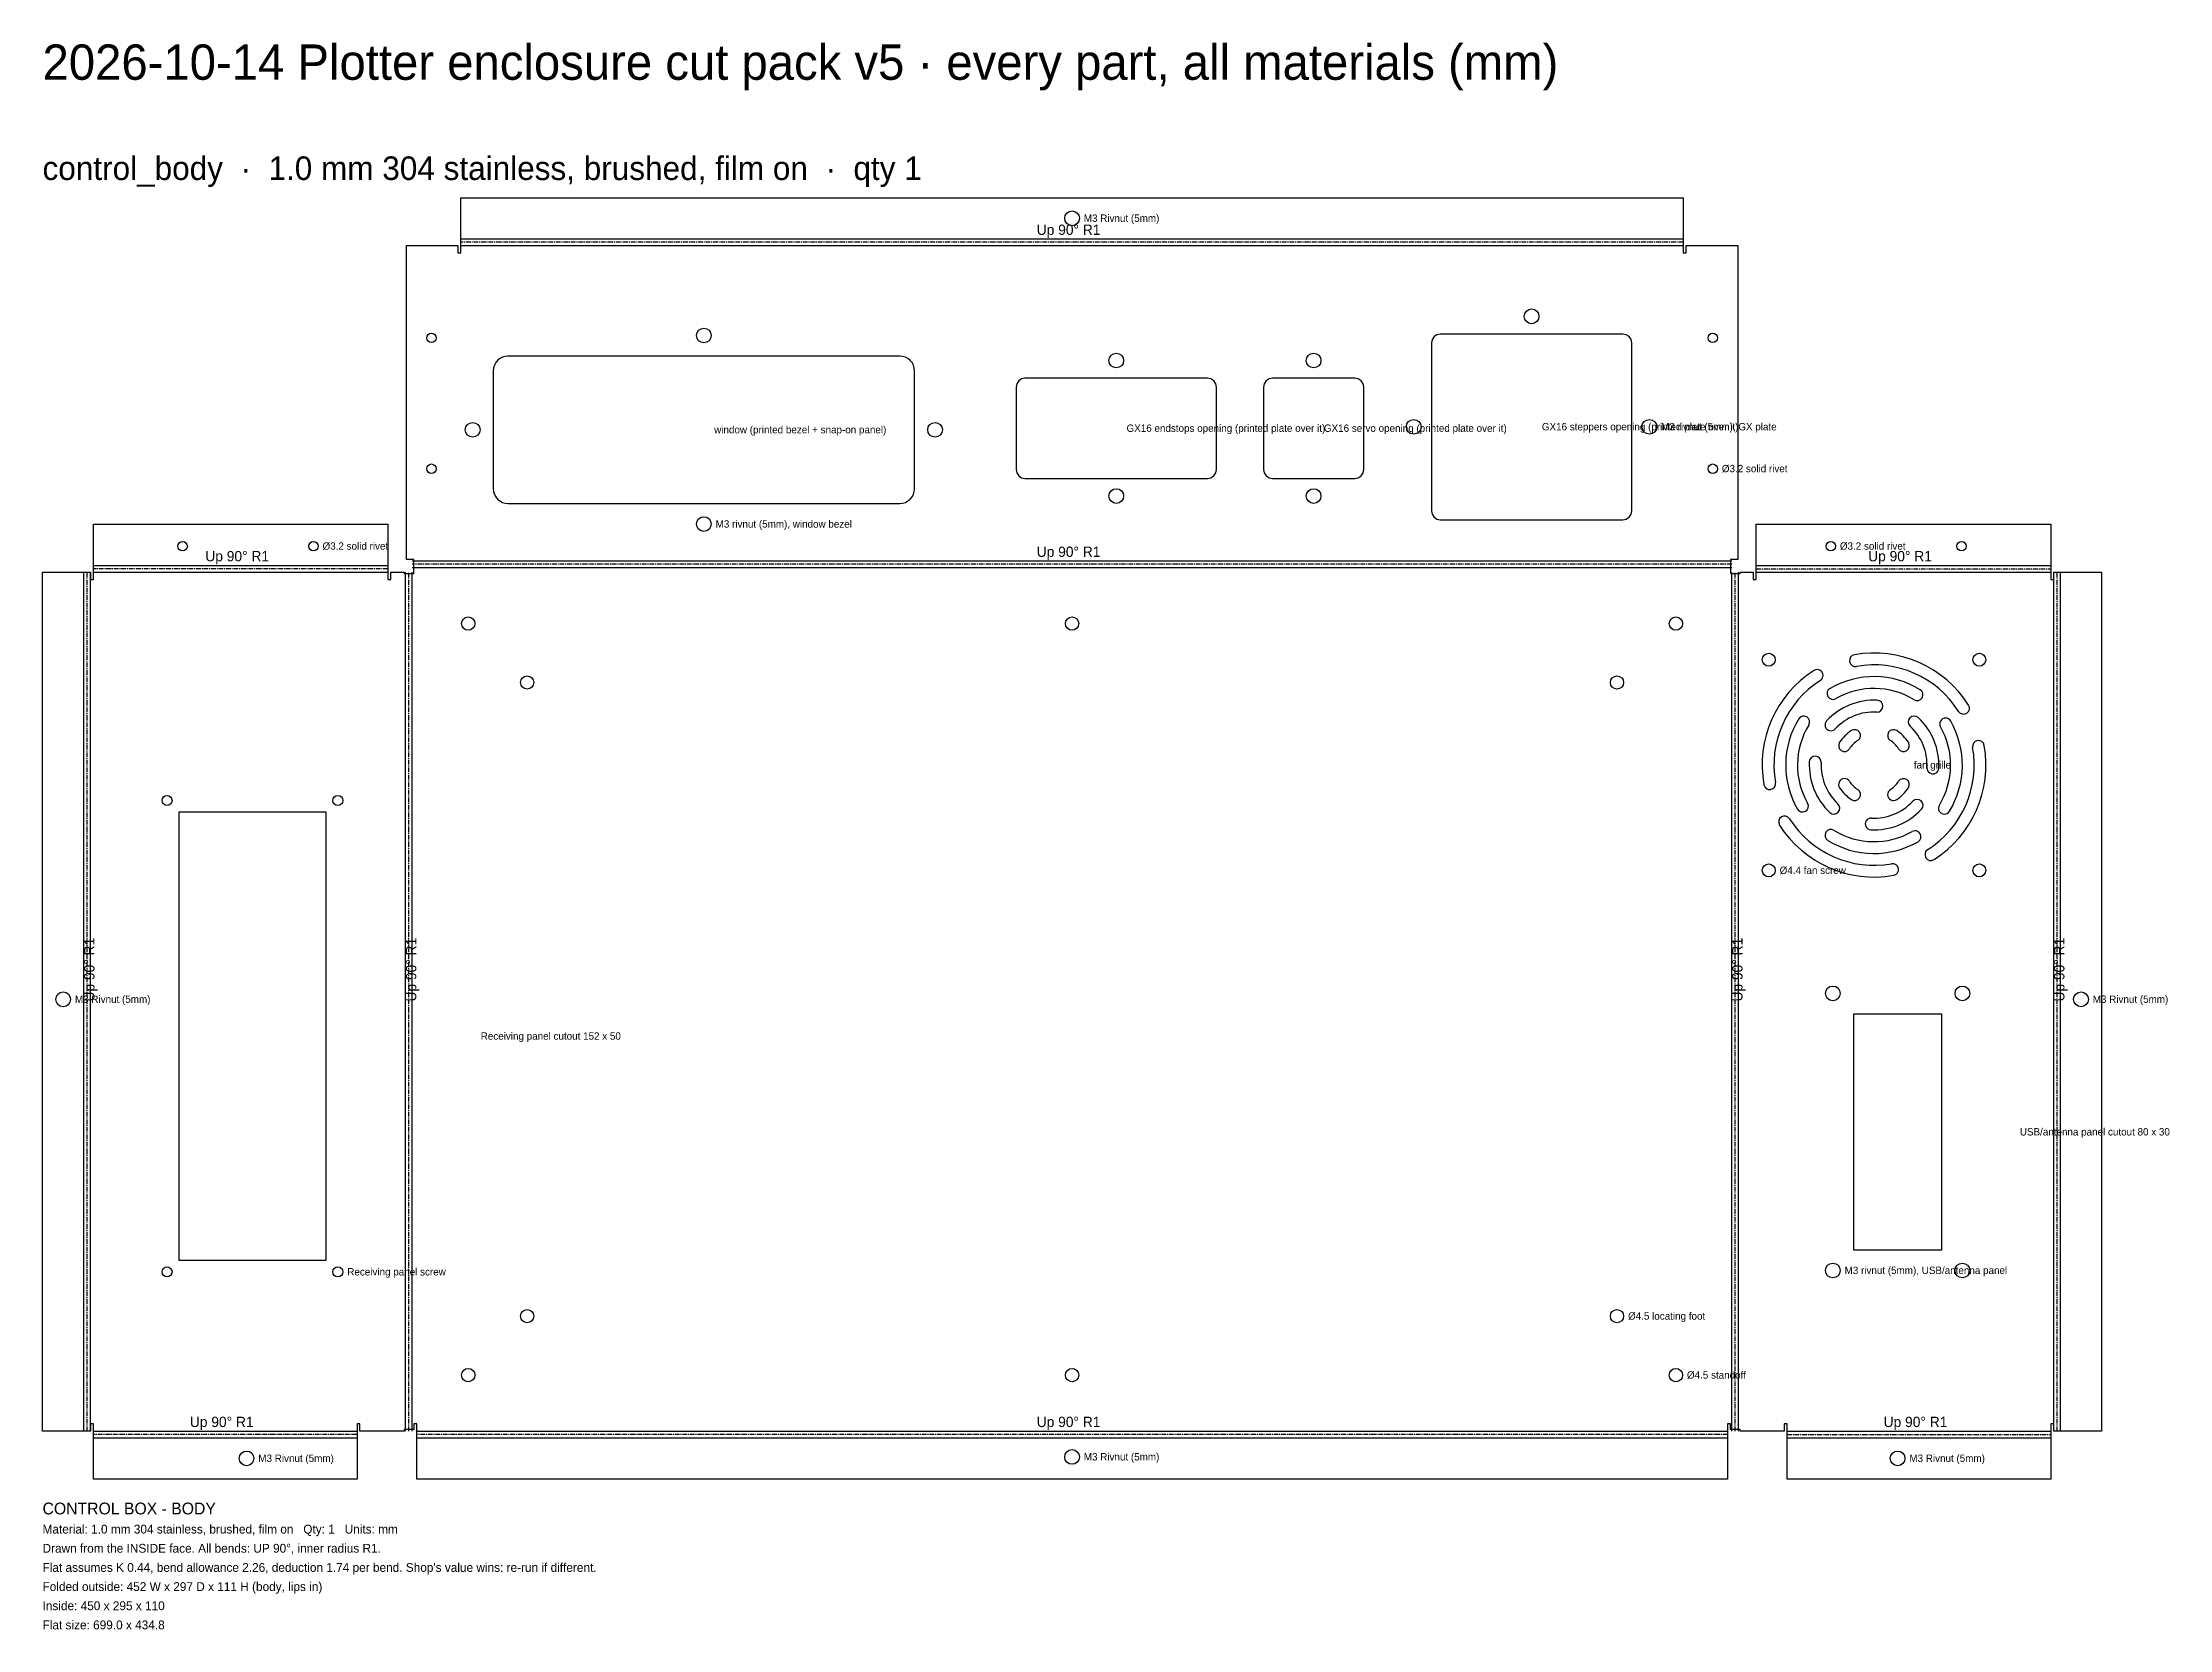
# Model space of a CAD drawing. Header units: millimetres. Extents: x 0 to 1608, y -1843 to 53.
# Drawn here: x 0 to 722, y -486 to 53 of the extents above; entities that cross this region are included whole.
import ezdxf

# ---------------------------------------------------------------- set-up
doc = ezdxf.new("R2010")
doc.units = ezdxf.units.MM
doc.linetypes.add('CENTER2', pattern=[2.541, 1.587, -0.318, 0.318, -0.318])
for name, color, linetype in [('Bend Center', 1, 'CENTER2'), ('Bend Notes', 3, 'CONTINUOUS'), ('Leaders', 5, 'CONTINUOUS'), ('Part Labels', 2, 'Continuous'), ('Title', 7, 'CONTINUOUS'), ('Visible', 7, 'CONTINUOUS'), ('Visible Narrow', 8, 'CONTINUOUS')]:
    doc.layers.add(name, color=color, linetype=linetype)

msp = doc.modelspace()

# ---------------------------------------------------------------- linework, layer by layer
at = {"layer": 'Bend Center'}
for p, q in [((557.02, -15.13), (142.02, -15.13)), ((15.13, -418.52), (15.13, -127.02)), ((117.26, -125.89), (17.26, -125.89)), ((124.39, -418.52), (124.39, -127.02)), ((573.52, -124.39), (125.52, -124.39)), ((574.65, -418.52), (574.65, -127.02)), ((581.79, -125.89), (681.79, -125.89)), ((683.92, -418.52), (683.92, -127.02)), ((106.76, -419.65), (17.26, -419.65)), ((572.02, -419.65), (127.02, -419.65)), ((592.29, -419.65), (681.79, -419.65))]:
    msp.add_line(p, q, dxfattribs=at)
at = {"layer": 'Visible'}
for p, q in [((142.02, -13.5), (142.02, 0)), ((142.02, 0), (557.02, 0)), ((557.02, 0), (557.02, -13.5)), ((142.02, -14), (142.02, -13.5)), ((142.02, -16.26), (142.02, -14)), ((557.02, -13.5), (557.02, -14)), ((557.02, -14), (557.02, -16.26)), ((123.52, -122.76), (123.52, -16.26)), ((123.52, -16.26), (141.02, -16.26)), ((141.02, -16.26), (141.02, -18.76)), ((141.02, -18.76), (142.02, -18.76)), ((142.02, -18.76), (142.02, -16.26)), ((557.02, -16.26), (557.02, -18.76)), ((557.02, -18.76), (558.02, -18.76)), ((558.02, -18.76), (558.02, -16.26)), ((558.02, -16.26), (575.52, -16.26)), ((575.52, -16.26), (575.52, -122.76)), ((471.75, -48.11), (471.52, -49.26)), ((471.52, -49.26), (471.52, -106.26)), ((472.4, -47.14), (471.75, -48.11)), ((473.38, -46.49), (472.4, -47.14)), ((474.52, -46.26), (473.38, -46.49)), ((536.52, -46.26), (474.52, -46.26)), ((537.67, -46.49), (536.52, -46.26)), ((538.65, -47.14), (537.67, -46.49)), ((539.3, -48.11), (538.65, -47.14)), ((539.52, -49.26), (539.3, -48.11)), ((539.52, -106.26), (539.52, -49.26)), ((153.4, -56.85), (153.12, -57.79)), ((153.87, -55.98), (153.4, -56.85)), ((154.49, -55.23), (153.87, -55.98)), ((155.25, -54.6), (154.49, -55.23)), ((156.11, -54.14), (155.25, -54.6)), ((157.05, -53.86), (156.11, -54.14)), ((158.02, -53.76), (157.05, -53.86)), ((291.02, -53.76), (158.02, -53.76)), ((292, -53.86), (291.02, -53.76)), ((292.94, -54.14), (292, -53.86)), ((293.8, -54.6), (292.94, -54.14)), ((294.56, -55.23), (293.8, -54.6)), ((295.18, -55.98), (294.56, -55.23)), ((295.64, -56.85), (295.18, -55.98)), ((295.93, -57.79), (295.64, -56.85)), ((153.12, -57.79), (153.02, -58.76)), ((153.02, -58.76), (153.02, -98.76)), ((296.02, -58.76), (295.93, -57.79)), ((296.02, -98.76), (296.02, -58.76)), ((330.75, -63.11), (330.52, -64.26)), ((330.52, -64.26), (330.52, -92.26)), ((331.4, -62.14), (330.75, -63.11)), ((332.38, -61.49), (331.4, -62.14)), ((333.52, -61.26), (332.38, -61.49)), ((395.52, -61.26), (333.52, -61.26)), ((396.67, -61.49), (395.52, -61.26)), ((397.65, -62.14), (396.67, -61.49)), ((398.3, -63.11), (397.65, -62.14)), ((398.52, -64.26), (398.3, -63.11)), ((398.52, -92.26), (398.52, -64.26)), ((414.75, -63.11), (414.52, -64.26)), ((414.52, -64.26), (414.52, -92.26)), ((415.4, -62.14), (414.75, -63.11)), ((416.38, -61.49), (415.4, -62.14)), ((417.52, -61.26), (416.38, -61.49)), ((445.52, -61.26), (417.52, -61.26)), ((446.67, -61.49), (445.52, -61.26)), ((447.65, -62.14), (446.67, -61.49)), ((448.3, -63.11), (447.65, -62.14)), ((448.52, -64.26), (448.3, -63.11)), ((448.52, -92.26), (448.52, -64.26)), ((330.52, -92.26), (330.75, -93.41)), ((330.75, -93.41), (331.4, -94.38)), ((397.65, -94.38), (398.3, -93.41)), ((398.3, -93.41), (398.52, -92.26)), ((414.52, -92.26), (414.75, -93.41)), ((414.75, -93.41), (415.4, -94.38)), ((447.65, -94.38), (448.3, -93.41)), ((448.3, -93.41), (448.52, -92.26)), ((153.02, -98.76), (153.12, -99.74)), ((153.12, -99.74), (153.4, -100.68)), ((153.4, -100.68), (153.87, -101.54)), ((295.18, -101.54), (295.64, -100.68)), ((295.64, -100.68), (295.93, -99.74)), ((295.93, -99.74), (296.02, -98.76)), ((331.4, -94.38), (332.38, -95.03)), ((332.38, -95.03), (333.52, -95.26)), ((333.52, -95.26), (395.52, -95.26)), ((395.52, -95.26), (396.67, -95.03)), ((396.67, -95.03), (397.65, -94.38)), ((415.4, -94.38), (416.38, -95.03)), ((416.38, -95.03), (417.52, -95.26)), ((417.52, -95.26), (445.52, -95.26)), ((445.52, -95.26), (446.67, -95.03)), ((446.67, -95.03), (447.65, -94.38)), ((153.87, -101.54), (154.49, -102.3)), ((154.49, -102.3), (155.25, -102.92)), ((155.25, -102.92), (156.11, -103.38)), ((156.11, -103.38), (157.05, -103.67)), ((157.05, -103.67), (158.02, -103.76)), ((158.02, -103.76), (291.02, -103.76)), ((291.02, -103.76), (292, -103.67)), ((292, -103.67), (292.94, -103.38)), ((292.94, -103.38), (293.8, -102.92)), ((293.8, -102.92), (294.56, -102.3)), ((294.56, -102.3), (295.18, -101.54)), ((471.52, -106.26), (471.75, -107.41)), ((471.75, -107.41), (472.4, -108.38)), ((538.65, -108.38), (539.3, -107.41)), ((539.3, -107.41), (539.52, -106.26)), ((17.26, -124.26), (17.26, -110.76)), ((17.26, -110.76), (117.26, -110.76)), ((117.26, -110.76), (117.26, -124.26)), ((472.4, -108.38), (473.38, -109.03)), ((473.38, -109.03), (474.52, -109.26)), ((474.52, -109.26), (536.52, -109.26)), ((536.52, -109.26), (537.67, -109.03)), ((537.67, -109.03), (538.65, -108.38)), ((581.79, -124.26), (581.79, -110.76)), ((581.79, -110.76), (681.79, -110.76)), ((681.79, -110.76), (681.79, -124.26)), ((0, -418.52), (0, -127.02)), ((0, -127.02), (14, -127.02)), ((14, -127.02), (16.26, -127.02)), ((16.26, -127.02), (16.26, -129.52)), ((16.26, -129.52), (17.26, -129.52)), ((17.26, -124.76), (17.26, -124.26)), ((17.26, -127.02), (17.26, -124.76)), ((17.26, -129.52), (17.26, -127.02)), ((117.26, -124.26), (117.26, -124.76)), ((117.26, -124.76), (117.26, -127.02)), ((117.26, -127.02), (117.26, -129.52)), ((117.26, -129.52), (118.26, -129.52)), ((118.26, -129.52), (118.26, -127.02)), ((118.26, -127.02), (122.76, -127.02)), ((122.76, -127.02), (122.76, -127.52)), ((122.76, -127.52), (126.02, -127.52)), ((126.02, -122.76), (123.52, -122.76)), ((126.02, -127.52), (126.02, -122.76)), ((575.52, -122.76), (573.02, -122.76)), ((573.02, -122.76), (573.02, -127.52)), ((573.02, -127.52), (576.29, -127.52)), ((576.29, -127.52), (576.29, -127.02)), ((576.29, -127.02), (580.79, -127.02)), ((580.79, -127.02), (580.79, -129.52)), ((580.79, -129.52), (581.79, -129.52)), ((581.79, -124.76), (581.79, -124.26)), ((581.79, -127.02), (581.79, -124.76)), ((581.79, -129.52), (581.79, -127.02)), ((681.79, -124.26), (681.79, -124.76)), ((681.79, -124.76), (681.79, -127.02)), ((681.79, -127.02), (681.79, -129.52)), ((681.79, -129.52), (682.79, -129.52)), ((682.79, -129.52), (682.79, -127.02)), ((682.79, -127.02), (685.05, -127.02)), ((685.05, -127.02), (699.05, -127.02)), ((699.05, -127.02), (699.05, -418.52)), ((96.26, -208.52), (46.26, -208.52)), ((46.26, -208.52), (46.26, -360.52)), ((96.26, -360.52), (96.26, -208.52)), ((644.79, -277.02), (614.79, -277.02)), ((614.79, -277.02), (614.79, -357.02)), ((644.79, -357.02), (644.79, -277.02)), ((46.26, -360.52), (96.26, -360.52)), ((614.79, -357.02), (644.79, -357.02)), ((14, -418.52), (0, -418.52)), ((16.26, -418.52), (14, -418.52)), ((17.26, -416.02), (16.26, -416.02)), ((16.26, -416.02), (16.26, -418.52)), ((17.26, -418.52), (17.26, -416.02)), ((17.26, -420.79), (17.26, -418.52)), ((107.76, -416.02), (106.76, -416.02)), ((106.76, -416.02), (106.76, -418.52)), ((106.76, -418.52), (106.76, -420.79)), ((107.76, -418.52), (107.76, -416.02)), ((122.76, -418.52), (107.76, -418.52)), ((126.02, -418.02), (122.76, -418.02)), ((122.76, -418.02), (122.76, -418.52)), ((127.02, -416.02), (126.02, -416.02)), ((126.02, -416.02), (126.02, -418.02)), ((127.02, -418.52), (127.02, -416.02)), ((127.02, -420.79), (127.02, -418.52)), ((573.02, -416.02), (572.02, -416.02)), ((572.02, -416.02), (572.02, -418.52)), ((572.02, -418.52), (572.02, -420.79)), ((573.02, -418.02), (573.02, -416.02)), ((576.29, -418.02), (573.02, -418.02)), ((576.29, -418.52), (576.29, -418.02)), ((591.29, -418.52), (576.29, -418.52)), ((592.29, -416.02), (591.29, -416.02)), ((591.29, -416.02), (591.29, -418.52)), ((592.29, -418.52), (592.29, -416.02)), ((592.29, -420.79), (592.29, -418.52)), ((682.79, -416.02), (681.79, -416.02)), ((681.79, -416.02), (681.79, -418.52)), ((681.79, -418.52), (681.79, -420.79)), ((682.79, -418.52), (682.79, -416.02)), ((685.05, -418.52), (682.79, -418.52)), ((699.05, -418.52), (685.05, -418.52)), ((17.26, -421.29), (17.26, -420.79)), ((17.26, -434.79), (17.26, -421.29)), ((106.76, -420.79), (106.76, -421.29)), ((106.76, -421.29), (106.76, -434.79)), ((127.02, -421.29), (127.02, -420.79)), ((127.02, -434.79), (127.02, -421.29)), ((572.02, -420.79), (572.02, -421.29)), ((572.02, -421.29), (572.02, -434.79)), ((592.29, -421.29), (592.29, -420.79)), ((592.29, -434.79), (592.29, -421.29)), ((681.79, -420.79), (681.79, -421.29)), ((681.79, -421.29), (681.79, -434.79)), ((106.76, -434.79), (17.26, -434.79)), ((572.02, -434.79), (127.02, -434.79)), ((681.79, -434.79), (592.29, -434.79))]:
    msp.add_line(p, q, dxfattribs=at)
for centre, radius in [((349.52, -7), 2.5), ((505.52, -40.26), 2.5), ((132.02, -47.56), 1.6), ((224.52, -46.76), 2.5), ((567.02, -47.56), 1.6), ((364.52, -55.26), 2.5), ((431.52, -55.26), 2.5), ((146.02, -78.76), 2.5), ((303.02, -78.76), 2.5), ((465.52, -77.76), 2.5), ((545.52, -77.76), 2.5), ((132.02, -91.96), 1.6), ((567.02, -91.96), 1.6), ((364.52, -101.26), 2.5), ((431.52, -101.26), 2.5), ((224.52, -110.76), 2.5), ((47.56, -118.26), 1.6), ((91.96, -118.26), 1.6), ((607.09, -118.26), 1.6), ((651.49, -118.26), 1.6), ((144.52, -144.52), 2.25), ((349.52, -144.52), 2.25), ((554.52, -144.52), 2.25), ((586.04, -156.77), 2.2), ((657.54, -156.77), 2.2), ((164.52, -164.52), 2.25), ((534.52, -164.52), 2.25), ((42.26, -204.52), 1.7), ((100.26, -204.52), 1.7), ((586.04, -228.27), 2.2), ((657.54, -228.27), 2.2), ((7, -272.02), 2.5), ((607.79, -270.02), 2.5), ((651.79, -270.02), 2.5), ((692.05, -272.02), 2.5), ((42.26, -364.52), 1.7), ((100.26, -364.52), 1.7), ((607.79, -364.02), 2.5), ((651.79, -364.02), 2.5), ((164.52, -379.52), 2.25), ((534.52, -379.52), 2.25), ((144.52, -399.52), 2.25), ((349.52, -399.52), 2.25), ((554.52, -399.52), 2.25), ((69.26, -427.79), 2.5), ((349.52, -427.29), 2.5), ((629.79, -427.79), 2.5)]:
    msp.add_circle(centre, radius, dxfattribs=at)
for centre, radius, start, end in [((615.47, -157.08), 2, 100.1042, 280.1042), ((621.79, -192.52), 38, 32.3859, 100.1042), ((621.79, -192.52), 34, 32.3859, 100.1042), ((621.79, -192.52), 38, 122.3859, 190.1042), ((621.79, -192.52), 34, 122.3859, 190.1042), ((602.5, -162.12), 2, 302.3859, 122.3859), ((621.79, -192.52), 30, 58.4873, 119.8394), ((621.79, -192.52), 22, 87.1352, 137.0282), ((607.85, -168.24), 2, 119.8394, 299.8394), ((621.79, -192.52), 26, 58.4873, 119.8394), ((622.79, -172.55), 2, 267.1352, 87.1352), ((636.42, -168.65), 2, 238.4873, 58.4873), ((652.19, -173.24), 2, 212.3859, 32.3859), ((621.79, -192.52), 30, 148.4873, 209.8394), ((621.79, -192.52), 26, 148.4873, 209.8394), ((597.92, -177.89), 2, 328.4873, 148.4873), ((607.15, -178.89), 2, 137.0282, 317.0282), ((621.79, -192.52), 18, 87.1352, 137.0282), ((615.18, -182.51), 2, 303.4225, 123.4225), ((628.4, -182.51), 2, 56.5775, 236.5775), ((635.42, -177.89), 2, 47.0282, 227.0282), ((621.79, -192.52), 18, 357.1352, 47.0282), ((621.79, -192.52), 22, 357.1352, 47.0282), ((621.79, -192.52), 26, 328.4873, 29.8394), ((646.07, -178.59), 2, 29.8394, 209.8394), ((621.79, -192.52), 30, 328.4873, 29.8394), ((611.77, -185.91), 2, 146.5775, 326.5775), ((621.79, -192.52), 14, 123.4225, 146.5775), ((621.79, -192.52), 10, 123.4225, 146.5775), ((621.79, -192.52), 10, 33.4225, 56.5775), ((621.79, -192.52), 14, 33.4225, 56.5775), ((631.8, -185.91), 2, 213.4225, 33.4225), ((621.79, -192.52), 34, 302.3859, 10.1042), ((621.79, -192.52), 38, 302.3859, 10.1042), ((657.23, -186.21), 2, 10.1042, 190.1042), ((621.79, -192.52), 22, 177.1352, 227.0282), ((601.81, -191.52), 2, 357.1352, 177.1352), ((621.79, -192.52), 18, 177.1352, 227.0282), ((641.76, -193.52), 2, 177.1352, 357.1352), ((586.34, -198.84), 2, 190.1042, 10.1042), ((611.77, -199.13), 2, 33.4225, 213.4225), ((621.79, -192.52), 14, 213.4225, 236.5775), ((621.79, -192.52), 10, 213.4225, 236.5775), ((615.18, -202.54), 2, 236.5775, 56.5775), ((628.4, -202.54), 2, 123.4225, 303.4225), ((621.79, -192.52), 10, 303.4225, 326.5775), ((621.79, -192.52), 14, 303.4225, 326.5775), ((631.8, -199.13), 2, 326.5775, 146.5775), ((597.5, -206.46), 2, 209.8394, 29.8394), ((608.15, -207.16), 2, 227.0282, 47.0282), ((621.79, -192.52), 22, 267.1352, 317.0282), ((621.79, -192.52), 18, 267.1352, 317.0282), ((636.42, -206.16), 2, 317.0282, 137.0282), ((645.66, -207.16), 2, 148.4873, 328.4873), ((591.39, -211.81), 2, 32.3859, 212.3859), ((621.79, -192.52), 38, 212.3859, 280.1042), ((621.79, -192.52), 34, 212.3859, 280.1042), ((607.15, -216.39), 2, 58.4873, 238.4873), ((621.79, -192.52), 26, 238.4873, 299.8394), ((620.79, -212.5), 2, 87.1352, 267.1352), ((635.72, -216.81), 2, 299.8394, 119.8394), ((621.79, -192.52), 30, 238.4873, 299.8394), ((641.07, -222.92), 2, 122.3859, 302.3859), ((628.1, -227.97), 2, 280.1042, 100.1042)]:
    msp.add_arc(centre, radius, start, end, dxfattribs=at)
at = {"layer": 'Visible Narrow'}
for p, q in [((142.02, -14), (557.02, -14)), ((142.02, -16.26), (557.02, -16.26)), ((14, -418.52), (14, -127.02)), ((16.26, -418.52), (16.26, -127.02)), ((17.26, -124.76), (117.26, -124.76)), ((17.26, -127.02), (117.26, -127.02)), ((123.26, -418.52), (123.26, -127.02)), ((125.52, -123.26), (573.52, -123.26)), ((125.52, -125.52), (573.52, -125.52)), ((125.52, -418.52), (125.52, -127.02)), ((573.52, -418.52), (573.52, -127.02)), ((575.79, -418.52), (575.79, -127.02)), ((581.79, -124.76), (681.79, -124.76)), ((581.79, -127.02), (681.79, -127.02)), ((682.79, -418.52), (682.79, -127.02)), ((685.05, -418.52), (685.05, -127.02)), ((17.26, -418.52), (106.76, -418.52)), ((127.02, -418.52), (572.02, -418.52)), ((592.29, -418.52), (681.79, -418.52)), ((17.26, -420.79), (106.76, -420.79)), ((127.02, -420.79), (572.02, -420.79)), ((592.29, -420.79), (681.79, -420.79))]:
    msp.add_line(p, q, dxfattribs=at)

# ---------------------------------------------------------------- texts
at = {"layer": 'Bend Notes'}
for p in [(337.52, -12.63), (55.26, -123.39), (337.52, -121.89), (619.79, -123.39), (50.01, -417.15), (337.52, -417.15), (625.04, -417.15)]:
    msp.add_text('Up 90%%D R1', height=3.5, dxfattribs=at).set_placement(p)
for p in [(17.63, -272.77), (126.89, -272.77), (577.15, -272.77), (686.42, -272.77)]:
    msp.add_text('Up 90%%D R1', height=3.5, rotation=90, dxfattribs=at).set_placement(p)
at = {"layer": 'Leaders'}
for s, p in [('M3 Rivnut (5mm)', (353.52, -8.2)), ('window (printed bezel + snap-on panel)', (228.02, -79.96)), ('GX16 endstops opening (printed plate over it)', (368.02, -79.46)), ('GX16 servo opening (printed plate over it)', (435.02, -79.46)), ('GX16 steppers opening (printed plate over it)', (509.02, -78.96)), ('M3 rivnut (5mm), GX plate', (549.52, -78.96)), ('%%c3.2 solid rivet', (570.12, -93.16)), ('M3 rivnut (5mm), window bezel', (228.52, -111.96)), ('%%c3.2 solid rivet', (95.06, -119.46)), ('%%c3.2 solid rivet', (610.19, -119.46)), ('fan grille', (635.29, -193.72)), ('%%c4.4 fan screw', (589.74, -229.47)), ('M3 Rivnut (5mm)', (11, -273.22)), ('M3 Rivnut (5mm)', (696.05, -273.22)), ('Receiving panel cutout 152 x 50', (148.76, -285.72)), ('USB/antenna panel cutout 80 x 30', (671.29, -318.22)), ('Receiving panel screw', (103.46, -365.72)), ('M3 rivnut (5mm), USB/antenna panel', (611.79, -365.22)), ('%%c4.5 locating foot', (538.27, -380.72)), ('%%c4.5 standoff', (558.27, -400.72)), ('M3 Rivnut (5mm)', (353.52, -428.49)), ('M3 Rivnut (5mm)', (73.26, -428.99)), ('M3 Rivnut (5mm)', (633.79, -428.99))]:
    msp.add_text(s, height=2.5, dxfattribs=at).set_placement(p)
at = {"layer": 'Part Labels'}
for s, height, p in [('2026-10-14 Plotter enclosure cut pack v5 · every part, all materials (mm)', 12, (0, 40)), ('control_body  ·  1.0 mm 304 stainless, brushed, film on  ·  qty 1', 8, (0, 6))]:
    msp.add_text(s, height=height, dxfattribs=at).set_placement(p)
at = {"layer": 'Title'}
for s, height, p in [('CONTROL BOX - BODY', 4, (0, -446.79)), ('Material: 1.0 mm 304 stainless, brushed, film on   Qty: 1   Units: mm', 3, (0, -453.29)), ('Drawn from the INSIDE face. All bends: UP 90%%D, inner radius R1.', 3, (0, -459.79)), ("Flat assumes K 0.44, bend allowance 2.26, deduction 1.74 per bend. Shop's value wins: re-run if different.", 3, (0, -466.29)), ('Folded outside: 452 W x 297 D x 111 H (body, lips in)', 3, (0, -472.79)), ('Inside: 450 x 295 x 110', 3, (0, -479.29)), ('Flat size: 699.0 x 434.8', 3, (0, -485.79))]:
    msp.add_text(s, height=height, dxfattribs=at).set_placement(p)

doc.saveas('drawing.dxf')
